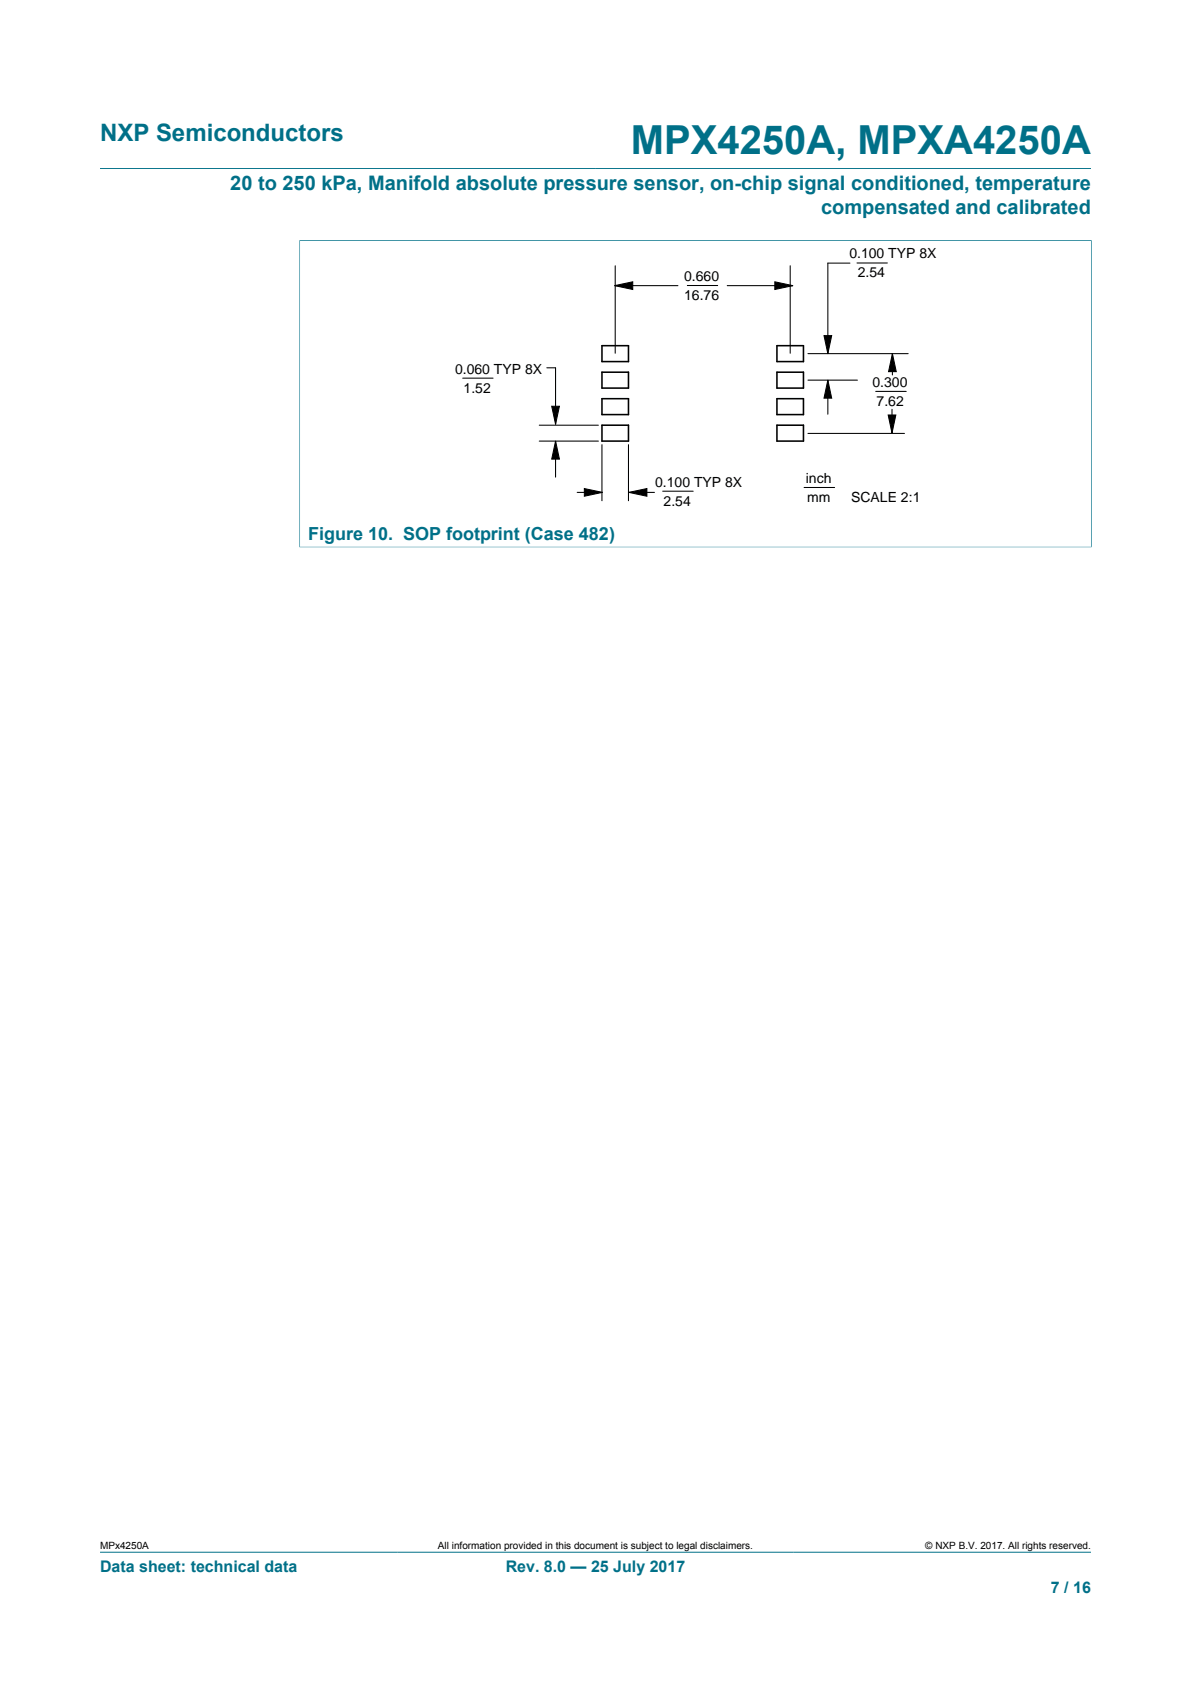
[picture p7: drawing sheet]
<svg xmlns="http://www.w3.org/2000/svg" width="210mm" height="297mm" viewBox="0 0 210 297" stroke-linecap="round" stroke-linejoin="round" font-family="sans-serif">
<defs><g id="words">
<text font-size="7.1" fill="#007088" x="111.2" y="27.2">MPX4250A, MPXA4250A</text>
<text font-size="4.2" fill="#007088" x="17.6" y="24.8">NXP Semiconductors</text>
<g font-size="3.5" fill="#007088">
<text x="40.6" y="33.5">20 to 250 kPa, Manifold absolute pressure sensor, on-chip signal conditioned, temperature</text>
<text x="144.8" y="37.7">compensated and calibrated</text>
</g>
<text font-size="3.2" fill="#007088" x="54.3" y="95.3">Figure 10. SOP footprint (Case 482)</text>
<g font-size="2.8" fill="#007088">
<text x="17.6" y="277.3">Data sheet: technical data</text>
<text x="89.2" y="277.3">Rev. 8.0 — 25 July 2017</text>
<text x="185.3" y="281">7 / 16</text>
</g>
<g font-size="2.5">
<text x="149.8" y="45.6">0.100 TYP 8X</text>
<text x="120.6" y="49.6">0.660</text>
<text x="120.6" y="52.9">16.76</text>
<text x="151.2" y="48.9">2.54</text>
<text x="80.2" y="65.9">0.060 TYP 8X</text>
<text x="81.7" y="69.3">1.52</text>
<text x="153.8" y="68.2">0.300</text>
<text x="154.6" y="71.6">7.62</text>
<text x="115.5" y="85.8">0.100 TYP 8X</text>
<text x="117" y="89.2">2.54</text>
<text x="142.1" y="85.2">inch</text>
<text x="142.3" y="88.5">mm</text>
<text x="150.1" y="88.5">SCALE 2:1</text>
</g>
<g font-size="1.8">
<text x="17.6" y="273.1">MPx4250A</text>
<text x="77.2" y="273.1">All information provided in this document is subject to legal disclaimers.</text>
<text x="163.2" y="273.1">© NXP B.V. 2017. All rights reserved.</text>
</g>
</g></defs>
<path d="M17.6 29.7h174.8M52.8 42.4h139.7M52.8 42.3v54.2M192.4 42.3v54.2M52.8 96.5h139.7M17.6 273.8h174.8" fill="none" stroke="#007088" stroke-width=".18"/>
<path d="M106.1 75h4.7v2.8h-4.7zM106.1 61h4.7v2.8h-4.7zM106.1 65.6h4.7v2.8h-4.7zM106.1 70.3h4.7v2.8h-4.7zM137 75h4.7v2.8h-4.7zM137 70.3h4.7v2.8h-4.7zM137 65.6h4.7v2.8h-4.7zM137 61h4.7v2.8h-4.7z" fill="none" stroke="#000" stroke-width=".28"/>
<g fill="none" stroke="#000" stroke-width=".18">
<path d="M108.4 50.4l3.2-.7v1.4zM108.4 50.4h11.1M108.5 46.9v15.4M121.2 50.4h5.3M128.2 50.4h11.6M136.6 49.7l3.2 .7-3.2 .7zM139.3 46.9v15.4M145.3 59.2h1.3l-.6 3.2zM149.9 46.4h-3.9v16M151.1 46.4h5.4M81.6 66.7h5.3M95.1 75h10.4"/>
<path d="M95.1 77.8h10.4M96.4 64.9h1.6v9.9M97.3 71.7h1.3l-.6 3.1zM98 77.8l.6 3.2h-1.3zM98 77.8v6.4M106.1 78.4v9.9M110.8 78.4v9.9M142.5 62.4h17.6M142.5 67h8.7M142.5 76.4h17M146 67l.6 3.2h-1.3zM146 67v6.1"/>
<path d="M154.4 69h5.4M156.6 73.2h1.4l-.7 3.2zM157.3 72.2v4.2M157.4 62.4l.6 3.1h-1.3zM157.4 62.4v3.7M101.8 86.8h4.4M103 86.2l3.2 .6-3.2 .7zM110.9 86.8l3.2-.6v1.3zM110.9 86.8h4.5M116.8 86.6h5.4M141.8 86h5.4"/>
</g>
<path d="M108.4 50.4l3.2-.7v1.4zM136.6 49.7l3.2 .7-3.2 .7zM145.3 59.2h1.3l-.6 3.2zM97.3 71.7h1.3l-.6 3.1zM146 67l.6 3.2h-1.3zM156.6 73.2h1.4l-.7 3.2zM157.4 62.4l.6 3.1h-1.3zM98 77.8l.6 3.2h-1.3zM103 86.2l3.2 .6-3.2 .7zM110.9 86.8l3.2-.6v1.3z" fill="#000"/>
<use href="#words"/>
</svg>
